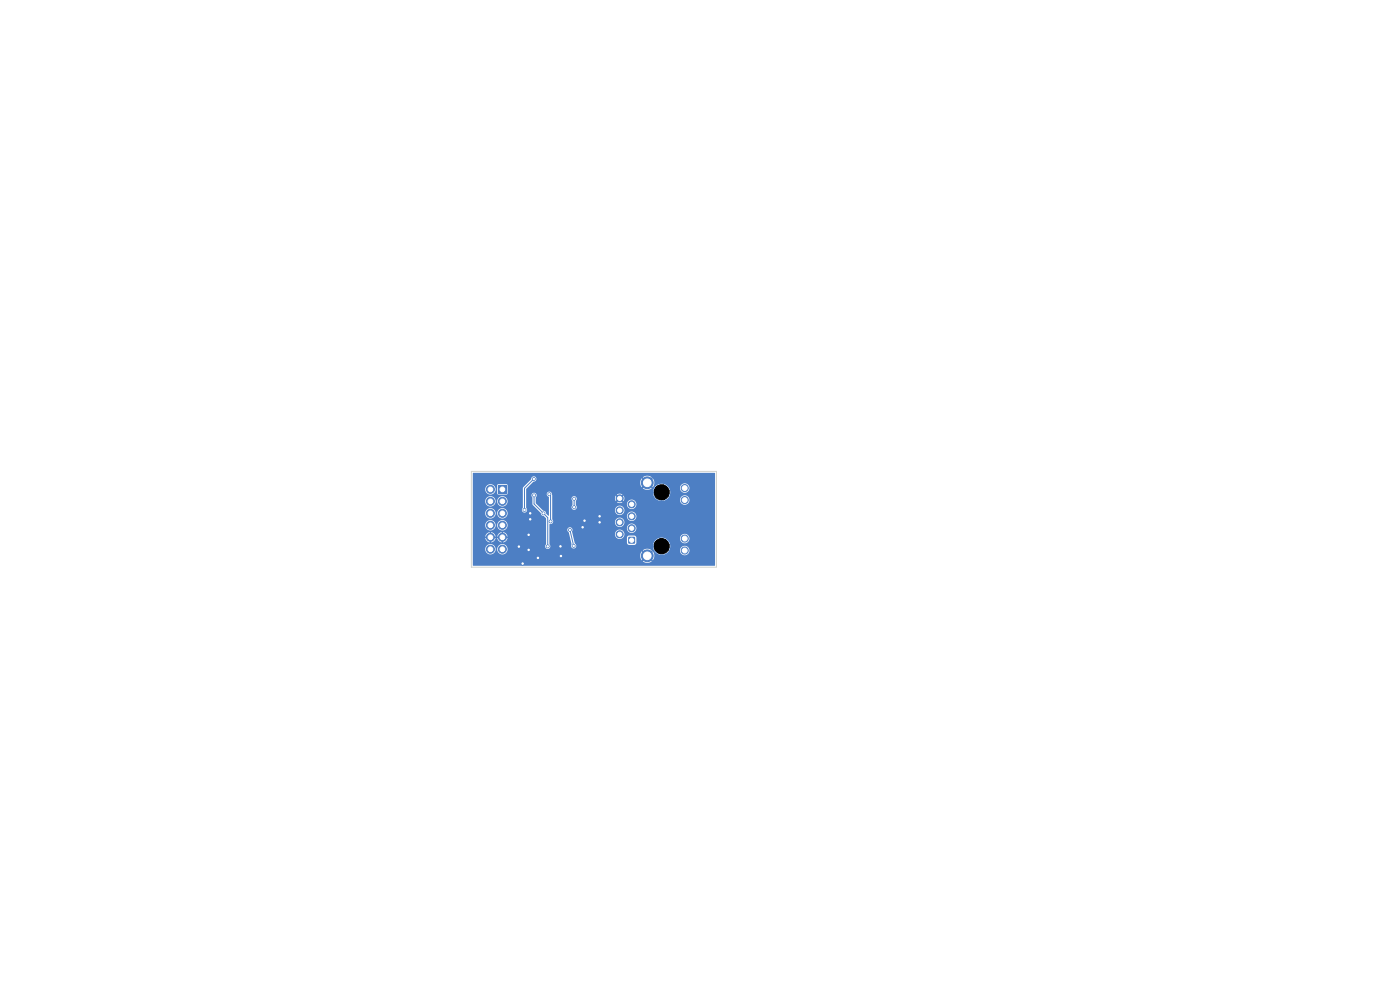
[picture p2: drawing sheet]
<svg xmlns="http://www.w3.org/2000/svg" width="297mm" height="210mm" viewBox="0 0 297 210" stroke-linecap="round" stroke-linejoin="round" font-family="sans-serif">
<path d="M105.7 103h1.7v1.7h-1.7z" fill="#4d7fc4"/>
<g fill="#4d7fc4" stroke="#4d7fc4" stroke-width=".21">
<circle cx="106.6" cy="106.3" r=".85"/>
<circle cx="106.6" cy="108.9" r=".85"/>
<circle cx="106.6" cy="111.4" r=".85"/>
<circle cx="106.6" cy="114" r=".85"/>
<circle cx="106.6" cy="116.5" r=".85"/>
<circle cx="104" cy="103.8" r=".85"/>
<circle cx="104" cy="106.3" r=".85"/>
<circle cx="104" cy="108.9" r=".85"/>
<circle cx="104" cy="111.4" r=".85"/>
<circle cx="104" cy="114" r=".85"/>
<circle cx="104" cy="116.5" r=".85"/>
</g>
<path d="M133.3 113.9h1.4v1.4h-1.4z" fill="#4d7fc4"/>
<g fill="#4d7fc4" stroke="#4d7fc4" stroke-width=".21">
<circle cx="131.5" cy="113.3" r=".75"/>
<circle cx="134" cy="112.1" r=".75"/>
<circle cx="131.5" cy="110.8" r=".75"/>
<circle cx="134" cy="109.5" r=".75"/>
<circle cx="131.5" cy="108.3" r=".75"/>
<circle cx="134" cy="107" r=".75"/>
<circle cx="131.5" cy="105.7" r=".75"/>
<circle cx="145.3" cy="116.8" r=".75"/>
<circle cx="145.3" cy="114.2" r=".75"/>
<circle cx="145.3" cy="106.1" r=".75"/>
<circle cx="145.3" cy="103.5" r=".75"/>
<circle cx="137.3" cy="117.9" r="1.25"/>
<circle cx="137.3" cy="102.4" r="1.25"/>
<circle cx="120.9" cy="112.4" r=".3"/>
<circle cx="121.7" cy="115.8" r=".3"/>
<circle cx="121.8" cy="105.8" r=".3"/>
<circle cx="121.8" cy="107.6" r=".3"/>
<circle cx="116.5" cy="104.8" r=".3"/>
<circle cx="116.8" cy="110.6" r=".3"/>
<circle cx="124" cy="110.5" r=".3"/>
<circle cx="110.9" cy="119.5" r=".3"/>
<circle cx="112.1" cy="116.7" r=".3"/>
<circle cx="110.1" cy="115.9" r=".3"/>
<circle cx="123.6" cy="111.8" r=".3"/>
<circle cx="112.5" cy="108.9" r=".3"/>
<circle cx="127.2" cy="109.5" r=".3"/>
<circle cx="118.9" cy="115.9" r=".3"/>
<circle cx="114.1" cy="118.4" r=".3"/>
<circle cx="112.5" cy="110.2" r=".3"/>
<circle cx="127.2" cy="110.8" r=".3"/>
<circle cx="112.1" cy="113.5" r=".3"/>
<circle cx="119" cy="117.9" r=".3"/>
<circle cx="111.3" cy="108.2" r=".3"/>
<circle cx="113.2" cy="101.6" r=".3"/>
<circle cx="116.2" cy="115.9" r=".3"/>
<circle cx="115.3" cy="108.9" r=".3"/>
<circle cx="113.3" cy="105.1" r=".3"/>
</g>
<path d="M113.2 101.6l-1.9 2v4.6M113.3 105.1v1.8l2.9 2.9v6.1M116.5 104.8l.3 .3v5.5M120.9 112.4l.8 3.4M121.8 105.8v1.8" fill="none" stroke="#4d7fc4" stroke-width=".21"/>
<path d="M100.3 100.3h51.4l-.1 19.7h-51.2l-.1-2.2h35.5l.3 1.1 .5-.5 .2 .2-.4 .5a1.5 1.5 0 0 0 1.9 0l-.5-.5 .2-.2 .5 .5 .1-.2a1.5 1.5 0 0 0-.1-1.7l-.5 .4-.2-.2 .5-.5-.2-.1a1.5 1.5 0 0 0-1.7 .1l.4 .5-.2 .2-.5-.4-.3 .8h-35.5v-1.4h2.6a1.1 1.1 0 0 0 1.1 1.2 1.1 1.1 0 0 0 1.1-1.2h.4v.2a1.1 1.1 0 0 0 1.7 .9 1.1 1.1 0 0 0 0-1.9 1.1 1.1 0 0 0-1.7 .8h-.4v-.1a1.1 1.1 0 0 0-1.1-.9 1.1 1.1 0 0 0-1.1 1h-2.6v-2.6h3.3v.3h-.6a1.09 1.09 0 0 0 .9 1v-.7h.3v.7l.1-.1a1.09 1.09 0 0 0 .8-.9h-.6v-.3h1.6v.3h-.6v.1a1.09 1.09 0 0 0 .9 .9v-.7h.3v.7l.1-.1a1.09 1.09 0 0 0 .9-.9h-.6v-.3h.6v-.1a1.09 1.09 0 0 0-1-.8v.6h-.3v-.6h-.1a1.09 1.09 0 0 0-.8 .9l-.4-.1a1.09 1.09 0 0 0-.9-.8v.6h-.3v-.6h-.1a1.09 1.09 0 0 0-.8 .9h-2.7v-2.5h2.6v.2a1.1 1.1 0 0 0 1.2 1 1.1 1.1 0 0 0 1-1.2h.4v.2a1.1 1.1 0 0 0 1.7 .9 1.1 1.1 0 0 0 0-1.9 1.1 1.1 0 0 0-1.7 .8h-.4v-.1a1.1 1.1 0 0 0-1.1-.9 1.1 1.1 0 0 0-1.1 1h-2.6v-2.5h2.6v.2a1.1 1.1 0 0 0 1.2 1 1.1 1.1 0 0 0 1-1.2h.4v.2a1.1 1.1 0 0 0 1.5 .9 1.1 1.1 0 0 0 .4-1.8h3.3v.2a.57 .57 0 0 0 .9 .3 .57 .57 0 0 0 0-.9v-2.7h1.1l.2 .5 .1 1.6 1.7 1.7 .2 .4 .5 .3 .4 .5v5.5a.56 .56 0 0 0 0 .8 .56 .56 0 0 0 .9-.1 .56 .56 0 0 0-.1-.8v-3.1h3.7l.4 .6 .6 2.5a.56 .56 0 0 0 .2 .9 .56 .56 0 0 0 .8-.5h16.2v.2a1.83 1.83 0 0 0 1.5 1.7 1.83 1.83 0 0 0 2-1h2.3v.2a1.01 1.01 0 0 0 1.5 .7 1.01 1.01 0 0 0 0-1.7 1.01 1.01 0 0 0-1.5 .8h-2.3a1.83 1.83 0 0 0-1-2.6h3.3v.2a1.01 1.01 0 0 0 1.5 .8 1.01 1.01 0 0 0 0-1.7 1.01 1.01 0 0 0-1.5 .7h-3.4a1.83 1.83 0 0 0-2.4 1.7h-16.2l-.4-.5-.4-2.1h9v.2a1 1 0 0 0 .6 .9 1 1 0 0 0 1.1-.2h.8v1.1l.3 .3 1.3 .1 .3-.3 .1-1.3-.3-.3-1.3-.1-.4 .5-.8-.1a1.01 1.01 0 0 0-.4-1.6 1.01 1.01 0 0 0-1.3 .8h-9v-.9l-.3-.3h11.8v.2a1.01 1.01 0 0 0 1.5 .7 1.01 1.01 0 0 0 0-1.7 1.01 1.01 0 0 0-1.5 .8h-11.8a.56 .56 0 0 0-.9 .3h-3.7v-1.1l.5-.1 .2-.4h13.2a1.01 1.01 0 0 0 1.3 1 1.01 1.01 0 0 0 .3-1.6 1.01 1.01 0 0 0-1.6 .4v.2h-13.2l-.1-.5v-.8h15.8v.2a1.01 1.01 0 0 0 1.5 .8 1.01 1.01 0 0 0 0-1.7 1.01 1.01 0 0 0-1.5 .7h-15.8v-1.2h13.3v.2a1.01 1.01 0 0 0 1.5 .7 1.01 1.01 0 0 0 0-1.7 1.01 1.01 0 0 0-1.5 .8h-13.3v-2.5h4l.2 .6v.9a.56 .56 0 0 0 0 .8 .56 .56 0 0 0 .9-.1 .56 .56 0 0 0-.1-.8v-.2h10.8a1.01 1.01 0 0 0 1.4 1 1.01 1.01 0 0 0 .3-1.7 1.01 1.01 0 0 0-1.7 .5v.2h-10.8l.1-1.3h8.2l.2 .7 .4-.4 .2 .2-.4 .4 .9 .2 .3-.2-.4-.4 .2-.2 .4 .4 .2-.7-.2-.5-.4 .4-.2-.2 .4-.4-.5-.2-.7 .2 .4 .4-.2 .2-.4-.4-.2 .5h-8.2l-.2-.2a.56 .56 0 0 0-.9 .3h-4l-.1-1.1-.3-.3h21.7v.3a1.83 1.83 0 0 0 2.9 1.4h2.9v.2a1.01 1.01 0 0 0 1.5 .7 1.01 1.01 0 0 0 0-1.7 1.01 1.01 0 0 0-1.5 .8h-2.9a1.83 1.83 0 0 0 .5-2.6h2.4v.2a1.01 1.01 0 0 0 1.5 .8 1.01 1.01 0 0 0 0-1.7 1.01 1.01 0 0 0-1.5 .7h-2.4a1.83 1.83 0 0 0-2-.7 1.83 1.83 0 0 0-1.4 1.6h-21.7a.59 .59 0 0 0-.8 .4 .59 .59 0 0 0 .4 .8v3.9l-.5-.4-.3-.5-.4-.2-1.5-1.5v-1.3a.55 .55 0 0 0-.1-.9 .55 .55 0 0 0-.9 .4h-1.1v-1.2l1.4-1.5h22.8l.3 1.1 .5-.5 .2 .2-.4 .5a1.5 1.5 0 0 0 1.9 0l-.5-.5 .2-.2 .5 .5 .1-.2a1.5 1.5 0 0 0-.1-1.7l-.5 .5-.2-.3 .5-.4-.2-.2a1.5 1.5 0 0 0-1.7 .2l.4 .4-.2 .3-.5-.5-.3 .8h-22.8l.2-.2a.56 .56 0 0 0 .6-.5 .56 .56 0 0 0-.6-.6 .56 .56 0 0 0-.5 .7l-1.8 1.7v4.3l-.2 .4h-3.3a1.1 1.1 0 0 0-1.2-.2 1.1 1.1 0 0 0-.7 .9h-.4v-.2a1.1 1.1 0 0 0-1.1-.8 1.1 1.1 0 0 0-1.1 1h-2.6v-2.5h2.6v.1a1.1 1.1 0 0 0 1.2 1.1 1.1 1.1 0 0 0 1-1.2h.4v.1a1.1 1.1 0 0 0 1.7 .9 1.1 1.1 0 0 0 0-1.9 1.1 1.1 0 0 0-1.7 .9h-.4v-.2a1.1 1.1 0 0 0-1.1-.9 1.1 1.1 0 0 0-1.1 1.1h-2.6v-2.6h2.6v.2a1.1 1.1 0 0 0 1.7 .9 1.1 1.1 0 0 0 .1-1.9h.8v1.8l.1 .2h1.9l.2-.1v-1.9l-.2-.2h-1.8l-.2 .2h-.9a1.1 1.1 0 0 0-1.7 .8h-2.6z" fill="#4d7fc4"/>
<path d="M100 100h52v20.3h-52z" fill="none" stroke="#d0d2cd" stroke-width=".21"/>
<g fill="#fff" stroke="#fff" stroke-width=".21">
<circle cx="120.9" cy="112.4" r=".15"/>
<circle cx="121.7" cy="115.8" r=".15"/>
<circle cx="121.8" cy="105.8" r=".15"/>
<circle cx="121.8" cy="107.6" r=".15"/>
<circle cx="116.5" cy="104.8" r=".15"/>
<circle cx="116.8" cy="110.6" r=".15"/>
<circle cx="124" cy="110.5" r=".15"/>
<circle cx="110.9" cy="119.6" r=".15"/>
<circle cx="112.2" cy="116.6" r=".15"/>
<circle cx="110.1" cy="116" r=".15"/>
<circle cx="123.6" cy="111.9" r=".15"/>
<circle cx="112.5" cy="108.9" r=".15"/>
<circle cx="127.2" cy="109.5" r=".15"/>
<circle cx="118.9" cy="115.9" r=".15"/>
<circle cx="114.1" cy="118.3" r=".15"/>
<circle cx="112.5" cy="110.2" r=".15"/>
<circle cx="127.2" cy="110.8" r=".15"/>
<circle cx="112.1" cy="113.4" r=".15"/>
<circle cx="119" cy="118" r=".15"/>
<circle cx="111.3" cy="108.2" r=".15"/>
<circle cx="113.2" cy="101.6" r=".15"/>
<circle cx="116.2" cy="115.9" r=".15"/>
<circle cx="115.3" cy="108.9" r=".15"/>
<circle cx="113.3" cy="105.1" r=".15"/>
<circle cx="106.6" cy="103.8" r=".5"/>
<circle cx="106.6" cy="106.3" r=".5"/>
<circle cx="106.6" cy="108.9" r=".5"/>
<circle cx="106.6" cy="111.4" r=".5"/>
<circle cx="106.6" cy="114" r=".5"/>
<circle cx="106.6" cy="116.5" r=".5"/>
<circle cx="104" cy="103.8" r=".5"/>
<circle cx="104" cy="106.3" r=".5"/>
<circle cx="104" cy="108.9" r=".5"/>
<circle cx="104" cy="111.4" r=".5"/>
<circle cx="104" cy="114" r=".5"/>
<circle cx="104" cy="116.5" r=".5"/>
<circle cx="134" cy="114.6" r=".45"/>
<circle cx="131.5" cy="113.3" r=".44"/>
<circle cx="134" cy="112.1" r=".45"/>
<circle cx="131.5" cy="110.8" r=".44"/>
<circle cx="134" cy="109.5" r=".45"/>
<circle cx="131.5" cy="108.3" r=".44"/>
<circle cx="134" cy="107" r=".45"/>
<circle cx="131.5" cy="105.7" r=".44"/>
<circle cx="145.3" cy="116.8" r=".51"/>
<circle cx="145.3" cy="114.2" r=".51"/>
<circle cx="145.3" cy="106.1" r=".51"/>
<circle cx="145.3" cy="103.5" r=".51"/>
<circle cx="137.3" cy="117.9" r=".81"/>
<circle cx="137.3" cy="102.4" r=".81"/>
</g>
<g fill="#000" stroke="#000" stroke-width=".21">
<circle cx="140.4" cy="115.9" r="1.62"/>
<circle cx="140.4" cy="104.4" r="1.62"/>
</g>
</svg>
